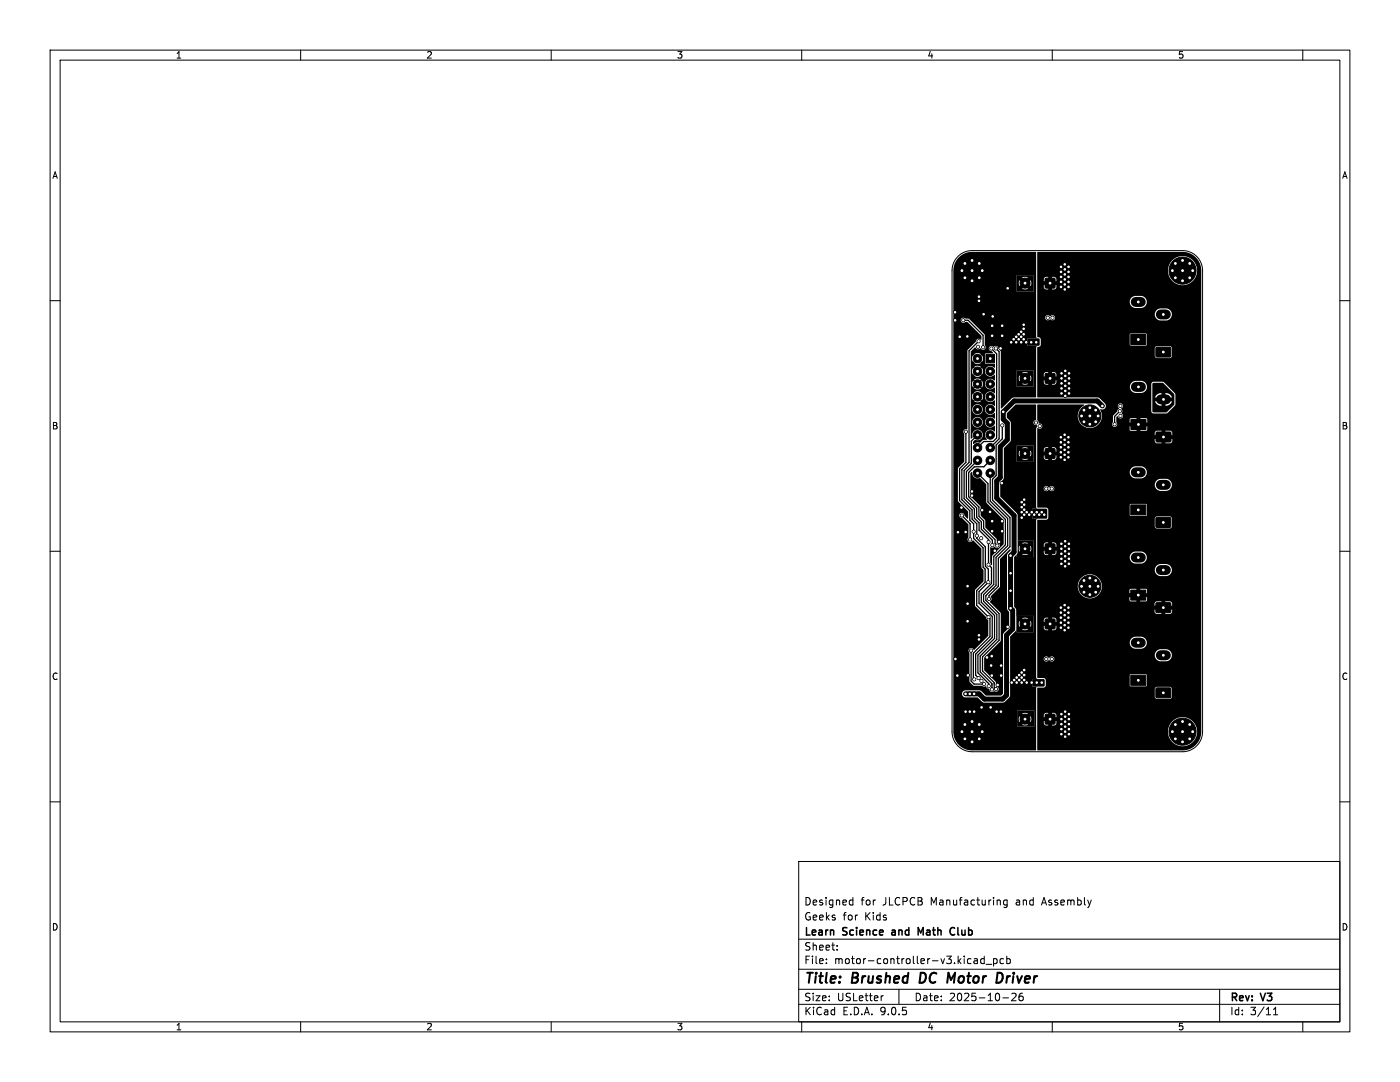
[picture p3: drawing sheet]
<svg xmlns="http://www.w3.org/2000/svg" width="279mm" height="216mm" viewBox="0 0 279 216" stroke-linecap="round" stroke-linejoin="round" font-family="sans-serif">
<defs><g id="words">
<g font-size="2.8">
<text x="160.4" y="196.8">Title:</text>
<text x="170.1" y="196.8">Brushed</text>
<text x="184.4" y="196.8">DC</text>
<text x="190.7" y="196.8">Motor</text>
<text x="201.3" y="196.8">Driver</text>
</g>
<g font-size="2.1">
<text x="160.4" y="183.9">Geeks</text>
<text x="160.4" y="180.9">Designed</text>
<text x="168.2" y="183.9">for</text>
<text x="171.8" y="180.9">for</text>
<text x="172.6" y="183.9">Kids</text>
<text x="176.2" y="180.9">JLCPCB</text>
<text x="185.8" y="180.9">Manufacturing</text>
<text x="203" y="180.9">and</text>
<text x="208.4" y="180.9">Assembly</text>
<text x="160.4" y="189.9">Sheet:</text>
<text x="160.4" y="187.1">Learn</text>
<text x="168.3" y="187.1">Science</text>
<text x="178.7" y="187.1">and</text>
<text x="184.5" y="187.1">Math</text>
<text x="191.5" y="187.1">Club</text>
<text x="160.4" y="192.6">File:</text>
<text x="166.5" y="192.6">motor-controller-v3.kicad_pcb</text>
<text x="160.4" y="202.8">KiCad</text>
<text x="160.4" y="200">Size:</text>
<text x="167" y="200">USLetter</text>
<text x="168.1" y="202.8">E.D.A.</text>
<text x="175.7" y="202.8">9.0.5</text>
<text x="182.4" y="200">Date:</text>
<text x="189.4" y="200">2025-10-26</text>
<text x="245.4" y="200.2">Rev:</text>
<text x="245.4" y="202.8">Id:</text>
<text x="249.5" y="202.8">3/11</text>
<text x="251.8" y="200.2">V3</text>
</g>
<g font-size="1.8">
<text x="35" y="11.9">1</text>
<text x="85" y="11.9">2</text>
<text x="135" y="11.9">3</text>
<text x="185" y="11.9">4</text>
<text x="235" y="11.9">5</text>
<text x="10.3" y="35.9">A</text>
<text x="267.7" y="35.9">A</text>
<text x="10.3" y="85.9">B</text>
<text x="267.7" y="85.9">B</text>
<text x="10.3" y="135.9">C</text>
<text x="267.7" y="135.9">C</text>
<text x="10.3" y="185.9">D</text>
<text x="267.7" y="185.9">D</text>
<text x="35" y="205.8">1</text>
<text x="85" y="205.8">2</text>
<text x="135" y="205.8">3</text>
<text x="185" y="205.8">4</text>
<text x="235" y="205.8">5</text>
</g>
</g></defs>
<g fill="none" stroke="#000" stroke-width=".2">
<path d="M10 10h259.4v195.9h-259.4zM12 12h255.4v191.9h-255.4zM60 10v2M110 10v2M160 10v2M210 10v2M260 10v2M191.2 51.2a4 4 0 0 1 2.8-1.2h42a4 4 0 0 1 4 4v92a4 4 0 0 1-4 4h-42a4 4 0 0 1-4-4v-92a4 4 0 0 1 1.2-2.8zM10 60h2M267.4 60h2M10 110h2M267.4 110h2"/>
<path d="M10 160h2M159.4 171.9h108v32h-108zM169.8 179.6l.4 .1M170.2 179.1v1.5M201 179.7l-.4-.1-.3 .3 .1 .6h.6M201 179.6v1.2l-.3 .3-.3-.1M267.4 160h2M159.4 197.4h108M159.4 193.4h108M159.4 187.4h108M164.9 192.1v.2M164.9 191.4v.1"/>
<path d="M167.1 189.4v.2M167.1 188.7v.1M170.2 180.5l-.4 .1M176.3 198.7l-.3 .1M179.4 197.4v3M194.6 191.3h.3l.2 .2v.8M195.1 192.2l-.5 .1M195.1 191.6l-.5 .1M196.4 191.4l-.4-.1-.3 .3 .2 .6h.5M196.4 190.8v1.5M196.8 192.4h1.1M198.3 191.4l.4-.1 .3 .3-.1 .6h-.6"/>
<path d="M198.3 191.3v1.5M200.1 199.1h1.2M200.3 191.4l-.4-.1-.3 .3 .1 .6h.6M200.9 191.4l.5-.1 .2 .3-.1 .6h-.6M200.9 190.8v1.5M201.9 198.3l.6-.1 .3 .4-.9 1.1h.9M204.1 198.2l-.5 .1a1.01 1.01 0 0 0 0 1.4l.5-.2 .1-.5-.3-.2h-.4l-.1 .2M243.4 197.4v6.5M60 203.9v2M110 203.9v2M159.4 200.4h108M160 203.9v2"/>
<path d="M210 203.9v2M254.1 202.5h.9M254.1 201.4l.5-.4v1.5M260 203.9v2"/>
</g>
<path d="M183.8 194.1l-.3 2h.5M189.3 194.1l.5 1.4 .8-1.4M199.6 194.1a1.11 1.11 0 0 1 0 1.9" fill="none" stroke="#000" stroke-width=".4"/>
<path d="M178 186.1v.4M184.2 185.1l-.5 1-.5-1v1.5M189.9 185.1h.3l.3 .1M190.5 186.4l-.3 .2-.3-.1" fill="none" stroke="#000" stroke-width=".3"/>
<g fill="#000" stroke="#000" stroke-width=".2">
<path d="M208.6 55.6h1.9v1.8h-1.9zM196.8 70.7h1.7v1.7h-1.7zM208.6 74.6h1.9v1.8h-1.9zM225.7 66.8h3v2h-3zM230.7 69.3h2.8l.2 .2-.1 1.6-.2 .1h-2.6l-.1-.2zM208.6 89.6h1.9v1.8h-1.9zM225.7 83.7h3v2h-3zM230.8 86.3l2.7-.1 .2 .3v1.5l-.3 .2h-2.5l-.2-.2zM208.6 108.6h1.9v1.8h-1.9zM225.7 100.8h3v2h-3zM225.7 117.8h3v1.9h-3zM230.7 103.3h2.8l.2 .2-.1 1.6-.2 .2-2.6-.1-.1-.2z"/>
<path d="M208.6 123.6h1.9v1.8h-1.9zM225.7 134.8h3v1.9h-3zM230.7 120.3h2.8l.2 .2-.1 1.6-.2 .2-2.6-.1-.1-.2zM230.7 137.3h2.8l.2 .2-.1 1.6-.2 .1h-2.6l-.1-.2zM208.6 142.6h1.9v1.8h-1.9z"/>
<circle cx="192" cy="54" r=".4"/>
<circle cx="192.6" cy="52.6" r=".4"/>
<circle cx="192.6" cy="55.4" r=".4"/>
<circle cx="194" cy="54" r="2.7"/>
<circle cx="194" cy="56" r=".4"/>
<circle cx="194" cy="52" r=".4"/>
<circle cx="195.4" cy="59.2" r=".3"/>
<circle cx="195.4" cy="52.6" r=".4"/>
<circle cx="195.4" cy="55.4" r=".4"/>
<circle cx="196" cy="54" r=".4"/>
<circle cx="201.1" cy="57.5" r=".3"/>
<circle cx="204.6" cy="56.5" r="1"/>
<circle cx="211.7" cy="55.3" r=".3"/>
<circle cx="211.7" cy="56.3" r=".3"/>
<circle cx="211.7" cy="54.3" r=".3"/>
<circle cx="211.7" cy="57.3" r=".3"/>
<circle cx="211.7" cy="53.3" r=".3"/>
<circle cx="212.5" cy="56.7" r=".3"/>
<circle cx="212.5" cy="55.7" r=".3"/>
<circle cx="212.5" cy="57.7" r=".3"/>
<circle cx="212.5" cy="52.7" r=".3"/>
<circle cx="212.5" cy="54.7" r=".3"/>
<circle cx="212.5" cy="53.7" r=".3"/>
<circle cx="213.3" cy="55.3" r=".3"/>
<circle cx="213.3" cy="54.3" r=".3"/>
<circle cx="213.3" cy="56.3" r=".3"/>
<circle cx="213.3" cy="53.3" r=".3"/>
<circle cx="213.3" cy="57.3" r=".3"/>
<circle cx="234" cy="54" r=".4"/>
<circle cx="234.6" cy="52.6" r=".4"/>
<circle cx="234.6" cy="55.4" r=".4"/>
<circle cx="236" cy="54" r="2.7"/>
<circle cx="236" cy="56" r=".4"/>
<circle cx="236" cy="52" r=".4"/>
<circle cx="237.4" cy="55.4" r=".4"/>
<circle cx="237.4" cy="52.6" r=".4"/>
<circle cx="238" cy="54" r=".4"/>
<circle cx="190.6" cy="62.3" r=".3"/>
<circle cx="190.6" cy="63.9" r=".3"/>
<circle cx="191.5" cy="67.2" r=".3"/>
<circle cx="192.2" cy="63.9" r=".3"/>
<circle cx="193" cy="67.1" r=".3"/>
<circle cx="195.1" cy="74.1" r=".85"/>
<circle cx="195.1" cy="71.5" r=".85"/>
<circle cx="195.1" cy="76.6" r=".85"/>
<circle cx="195.1" cy="79.2" r=".85"/>
<circle cx="195.2" cy="69.2" r=".3"/>
<circle cx="195.3" cy="68.1" r=".3"/>
<circle cx="195.4" cy="60" r=".3"/>
<circle cx="196.2" cy="69.3" r=".3"/>
<circle cx="196.3" cy="62.7" r=".3"/>
<circle cx="197.6" cy="79.2" r=".85"/>
<circle cx="197.6" cy="76.6" r=".85"/>
<circle cx="197.6" cy="74.1" r=".85"/>
<circle cx="197.8" cy="69.5" r=".3"/>
<circle cx="198" cy="65" r=".3"/>
<circle cx="198" cy="67" r=".3"/>
<circle cx="198.1" cy="63.1" r=".3"/>
<circle cx="198.8" cy="69.5" r=".3"/>
<circle cx="199.7" cy="69.5" r=".3"/>
<circle cx="200" cy="65" r=".3"/>
<circle cx="200" cy="67" r=".3"/>
<circle cx="201.8" cy="68.3" r=".3"/>
<circle cx="202.3" cy="67.7" r=".3"/>
<circle cx="202.8" cy="67.2" r=".3"/>
<circle cx="202.8" cy="68.3" r=".3"/>
<circle cx="203.3" cy="66.7" r=".3"/>
<circle cx="203.3" cy="67.7" r=".3"/>
<circle cx="203.8" cy="66.2" r=".3"/>
<circle cx="203.8" cy="67.2" r=".3"/>
<circle cx="203.8" cy="68.3" r=".3"/>
<circle cx="204.3" cy="64.8" r=".3"/>
<circle cx="204.3" cy="65.6" r=".3"/>
<circle cx="204.3" cy="66.7" r=".3"/>
<circle cx="204.3" cy="67.7" r=".3"/>
<circle cx="204.6" cy="75.5" r="1"/>
<circle cx="204.8" cy="68.3" r=".3"/>
<circle cx="205.8" cy="68.3" r=".3"/>
<circle cx="206.8" cy="68.3" r=".3"/>
<circle cx="209.1" cy="63.4" r=".3"/>
<circle cx="210.1" cy="63.4" r=".3"/>
<circle cx="211.8" cy="78.5" r=".3"/>
<circle cx="211.8" cy="74.5" r=".3"/>
<circle cx="211.8" cy="77.5" r=".3"/>
<circle cx="211.8" cy="76.5" r=".3"/>
<circle cx="211.8" cy="75.5" r=".3"/>
<circle cx="212.6" cy="76" r=".3"/>
<circle cx="212.6" cy="75" r=".3"/>
<circle cx="212.6" cy="78" r=".3"/>
<circle cx="212.6" cy="77" r=".3"/>
<circle cx="212.6" cy="74" r=".3"/>
<circle cx="212.6" cy="79" r=".3"/>
<circle cx="213.4" cy="78.5" r=".3"/>
<circle cx="213.4" cy="77.5" r=".3"/>
<circle cx="213.4" cy="74.5" r=".3"/>
<circle cx="213.4" cy="76.5" r=".3"/>
<circle cx="213.4" cy="75.5" r=".3"/>
<circle cx="192.8" cy="86.1" r=".3"/>
<circle cx="194" cy="98.1" r=".3"/>
<circle cx="194" cy="98.9" r=".3"/>
<circle cx="195.1" cy="86.8" r=".85"/>
<circle cx="195.1" cy="81.7" r=".85"/>
<circle cx="195.1" cy="84.2" r=".85"/>
<circle cx="195.1" cy="89.3" r=".85"/>
<circle cx="195.1" cy="91.9" r=".85"/>
<circle cx="195.1" cy="94.4" r=".85"/>
<circle cx="197.6" cy="94.4" r=".85"/>
<circle cx="197.6" cy="84.2" r=".85"/>
<circle cx="197.6" cy="89.3" r=".85"/>
<circle cx="197.6" cy="91.9" r=".85"/>
<circle cx="197.6" cy="86.8" r=".85"/>
<circle cx="197.6" cy="81.7" r=".85"/>
<circle cx="199.9" cy="96.4" r=".3"/>
<circle cx="200" cy="84.9" r=".3"/>
<circle cx="200.2" cy="82.2" r=".3"/>
<circle cx="204.4" cy="99.7" r=".3"/>
<circle cx="204.6" cy="90.5" r="1"/>
<circle cx="206.8" cy="84.3" r=".3"/>
<circle cx="207.5" cy="85" r=".3"/>
<circle cx="208.8" cy="97.5" r=".3"/>
<circle cx="209.9" cy="97.5" r=".3"/>
<circle cx="211.7" cy="89.3" r=".3"/>
<circle cx="211.7" cy="87.3" r=".3"/>
<circle cx="211.7" cy="88.3" r=".3"/>
<circle cx="211.7" cy="91.3" r=".3"/>
<circle cx="211.7" cy="90.3" r=".3"/>
<circle cx="212.5" cy="90.8" r=".3"/>
<circle cx="212.5" cy="88.8" r=".3"/>
<circle cx="212.5" cy="89.8" r=".3"/>
<circle cx="212.5" cy="86.8" r=".3"/>
<circle cx="212.5" cy="91.8" r=".3"/>
<circle cx="212.5" cy="87.8" r=".3"/>
<circle cx="213.2" cy="89.3" r=".3"/>
<circle cx="213.2" cy="87.3" r=".3"/>
<circle cx="213.2" cy="88.3" r=".3"/>
<circle cx="213.2" cy="91.3" r=".3"/>
<circle cx="213.2" cy="90.3" r=".3"/>
<circle cx="215.8" cy="83" r=".35"/>
<circle cx="216.3" cy="84.2" r=".35"/>
<circle cx="216.3" cy="81.8" r=".35"/>
<circle cx="217.5" cy="83" r="2.2"/>
<circle cx="217.5" cy="81.4" r=".35"/>
<circle cx="217.5" cy="84.7" r=".35"/>
<circle cx="218.7" cy="84.2" r=".35"/>
<circle cx="218.7" cy="81.8" r=".35"/>
<circle cx="219.1" cy="83" r=".35"/>
<circle cx="220" cy="81" r=".3"/>
<circle cx="222.4" cy="84.7" r=".3"/>
<circle cx="223.5" cy="82.1" r=".3"/>
<circle cx="223.6" cy="81" r=".3"/>
<circle cx="223.6" cy="83" r=".3"/>
<circle cx="191.2" cy="106.2" r=".3"/>
<circle cx="191.9" cy="101.3" r=".3"/>
<circle cx="191.9" cy="102.9" r=".3"/>
<circle cx="192.7" cy="106.2" r=".3"/>
<circle cx="193.1" cy="117" r=".3"/>
<circle cx="193.6" cy="107.7" r=".3"/>
<circle cx="194.3" cy="106.1" r=".3"/>
<circle cx="195" cy="106.9" r=".3"/>
<circle cx="195.8" cy="107.4" r=".3"/>
<circle cx="196" cy="101.8" r=".3"/>
<circle cx="197.2" cy="116.2" r=".3"/>
<circle cx="197.3" cy="112.7" r=".3"/>
<circle cx="197.3" cy="108.1" r=".3"/>
<circle cx="197.4" cy="119.5" r=".3"/>
<circle cx="197.6" cy="102.1" r=".3"/>
<circle cx="198" cy="106" r=".3"/>
<circle cx="198" cy="104" r=".3"/>
<circle cx="198" cy="108.8" r=".3"/>
<circle cx="198.5" cy="109.9" r=".3"/>
<circle cx="199" cy="108.9" r=".3"/>
<circle cx="199.4" cy="108.1" r=".3"/>
<circle cx="200" cy="106" r=".3"/>
<circle cx="200" cy="104" r=".3"/>
<circle cx="201.7" cy="114.4" r=".3"/>
<circle cx="201.7" cy="117.9" r=".3"/>
<circle cx="201.7" cy="110.9" r=".3"/>
<circle cx="203.9" cy="102.2" r=".3"/>
<circle cx="203.9" cy="100.2" r=".3"/>
<circle cx="203.9" cy="103.3" r=".3"/>
<circle cx="203.9" cy="101.2" r=".3"/>
<circle cx="204.4" cy="100.7" r=".3"/>
<circle cx="204.4" cy="102.7" r=".3"/>
<circle cx="204.4" cy="101.7" r=".3"/>
<circle cx="204.6" cy="109.5" r="1"/>
<circle cx="204.9" cy="102.2" r=".3"/>
<circle cx="205.4" cy="102.7" r=".3"/>
<circle cx="205.9" cy="102.2" r=".3"/>
<circle cx="206.4" cy="102.7" r=".3"/>
<circle cx="206.9" cy="102.2" r=".3"/>
<circle cx="207.4" cy="102.7" r=".3"/>
<circle cx="207.9" cy="102.2" r=".3"/>
<circle cx="208.4" cy="102.7" r=".3"/>
<circle cx="211.8" cy="110.5" r=".3"/>
<circle cx="211.8" cy="112.5" r=".3"/>
<circle cx="211.8" cy="111.5" r=".3"/>
<circle cx="211.8" cy="108.5" r=".3"/>
<circle cx="211.8" cy="109.5" r=".3"/>
<circle cx="212.6" cy="111" r=".3"/>
<circle cx="212.6" cy="110" r=".3"/>
<circle cx="212.6" cy="109" r=".3"/>
<circle cx="212.6" cy="108" r=".3"/>
<circle cx="212.6" cy="112" r=".3"/>
<circle cx="212.6" cy="113" r=".3"/>
<circle cx="213.3" cy="112.5" r=".3"/>
<circle cx="213.3" cy="110.5" r=".3"/>
<circle cx="213.3" cy="111.5" r=".3"/>
<circle cx="213.3" cy="109.5" r=".3"/>
<circle cx="213.3" cy="108.5" r=".3"/>
<circle cx="215.8" cy="117" r=".35"/>
<circle cx="216.3" cy="115.8" r=".35"/>
<circle cx="216.3" cy="118.2" r=".35"/>
<circle cx="217.5" cy="117" r="2.2"/>
<circle cx="217.5" cy="115.4" r=".35"/>
<circle cx="217.5" cy="118.7" r=".35"/>
<circle cx="218.7" cy="115.8" r=".35"/>
<circle cx="218.7" cy="118.2" r=".35"/>
<circle cx="219.1" cy="117" r=".35"/>
<circle cx="190.7" cy="131.5" r=".3"/>
<circle cx="191" cy="134.8" r=".3"/>
<circle cx="192.7" cy="138.5" r=".3"/>
<circle cx="193.1" cy="120.5" r=".3"/>
<circle cx="193.1" cy="124" r=".3"/>
<circle cx="193.2" cy="134.8" r=".3"/>
<circle cx="193.5" cy="138.5" r=".3"/>
<circle cx="193.8" cy="129.8" r=".3"/>
<circle cx="194.4" cy="138.5" r=".3"/>
<circle cx="194.4" cy="135.6" r=".3"/>
<circle cx="195.3" cy="135.3" r=".3"/>
<circle cx="195.4" cy="126.8" r=".3"/>
<circle cx="195.4" cy="127.6" r=".3"/>
<circle cx="195.9" cy="135.9" r=".3"/>
<circle cx="196.4" cy="136.5" r=".3"/>
<circle cx="197" cy="131.2" r=".3"/>
<circle cx="197.3" cy="123.2" r=".3"/>
<circle cx="197.3" cy="136.9" r=".3"/>
<circle cx="197.8" cy="132.8" r=".3"/>
<circle cx="197.9" cy="130.9" r=".3"/>
<circle cx="197.9" cy="134.8" r=".3"/>
<circle cx="198" cy="137.6" r=".3"/>
<circle cx="198.8" cy="137.5" r=".3"/>
<circle cx="199.1" cy="136.7" r=".3"/>
<circle cx="199.8" cy="132.8" r=".3"/>
<circle cx="199.8" cy="134.8" r=".3"/>
<circle cx="201.1" cy="125.1" r=".3"/>
<circle cx="201.7" cy="121.4" r=".3"/>
<circle cx="201.9" cy="136.2" r=".3"/>
<circle cx="202.4" cy="135.7" r=".3"/>
<circle cx="202.9" cy="136.2" r=".3"/>
<circle cx="202.9" cy="135.2" r=".3"/>
<circle cx="203.4" cy="134.7" r=".3"/>
<circle cx="203.4" cy="135.7" r=".3"/>
<circle cx="203.9" cy="134.2" r=".3"/>
<circle cx="203.9" cy="136.2" r=".3"/>
<circle cx="203.9" cy="135.2" r=".3"/>
<circle cx="204.4" cy="134.7" r=".3"/>
<circle cx="204.4" cy="133.7" r=".3"/>
<circle cx="204.4" cy="135.7" r=".3"/>
<circle cx="204.6" cy="124.5" r="1"/>
<circle cx="204.9" cy="136.2" r=".3"/>
<circle cx="205.9" cy="136.2" r=".3"/>
<circle cx="206.9" cy="136.2" r=".3"/>
<circle cx="207.9" cy="136.2" r=".3"/>
<circle cx="208.8" cy="131.5" r=".3"/>
<circle cx="209.9" cy="131.5" r=".3"/>
<circle cx="211.7" cy="125.2" r=".3"/>
<circle cx="211.7" cy="122.2" r=".3"/>
<circle cx="211.7" cy="124.2" r=".3"/>
<circle cx="211.7" cy="123.2" r=".3"/>
<circle cx="211.7" cy="121.2" r=".3"/>
<circle cx="212.5" cy="120.7" r=".3"/>
<circle cx="212.5" cy="124.7" r=".3"/>
<circle cx="212.5" cy="125.7" r=".3"/>
<circle cx="212.5" cy="121.7" r=".3"/>
<circle cx="212.5" cy="123.7" r=".3"/>
<circle cx="212.5" cy="122.7" r=".3"/>
<circle cx="213.2" cy="124.2" r=".3"/>
<circle cx="213.2" cy="125.2" r=".3"/>
<circle cx="213.2" cy="122.2" r=".3"/>
<circle cx="213.2" cy="123.2" r=".3"/>
<circle cx="213.2" cy="121.2" r=".3"/>
<circle cx="192" cy="146" r=".4"/>
<circle cx="192.6" cy="147.4" r=".4"/>
<circle cx="192.6" cy="144.6" r=".4"/>
<circle cx="192.7" cy="142" r=".3"/>
<circle cx="193.6" cy="142" r=".3"/>
<circle cx="194" cy="146" r="2.7"/>
<circle cx="194" cy="148" r=".4"/>
<circle cx="194" cy="144" r=".4"/>
<circle cx="194.4" cy="142" r=".3"/>
<circle cx="195.4" cy="147.4" r=".4"/>
<circle cx="195.4" cy="144.6" r=".4"/>
<circle cx="195.9" cy="141.2" r=".3"/>
<circle cx="196" cy="146" r=".4"/>
<circle cx="197.7" cy="141.2" r=".3"/>
<circle cx="198.9" cy="142" r=".3"/>
<circle cx="199.7" cy="142" r=".3"/>
<circle cx="204.6" cy="143.5" r="1"/>
<circle cx="211.8" cy="142.5" r=".3"/>
<circle cx="211.8" cy="146.5" r=".3"/>
<circle cx="211.8" cy="143.5" r=".3"/>
<circle cx="211.8" cy="145.5" r=".3"/>
<circle cx="211.8" cy="144.5" r=".3"/>
<circle cx="212.6" cy="143" r=".3"/>
<circle cx="212.6" cy="145" r=".3"/>
<circle cx="212.6" cy="146" r=".3"/>
<circle cx="212.6" cy="144" r=".3"/>
<circle cx="212.6" cy="142" r=".3"/>
<circle cx="212.6" cy="147" r=".3"/>
<circle cx="213.3" cy="142.5" r=".3"/>
<circle cx="213.3" cy="145.5" r=".3"/>
<circle cx="213.3" cy="146.5" r=".3"/>
<circle cx="213.3" cy="143.5" r=".3"/>
<circle cx="213.3" cy="144.5" r=".3"/>
<circle cx="234" cy="146" r=".4"/>
<circle cx="234.6" cy="147.4" r=".4"/>
<circle cx="234.6" cy="144.6" r=".4"/>
<circle cx="236" cy="146" r="2.7"/>
<circle cx="236" cy="148" r=".4"/>
<circle cx="236" cy="144" r=".4"/>
<circle cx="237.4" cy="147.4" r=".4"/>
<circle cx="237.4" cy="144.6" r=".4"/>
<circle cx="238" cy="146" r=".4"/>
</g>
<path d="M226.7 60.3h1M226.7 77.2h1M231.7 62.7h1M231.7 79.7h1M226.7 94.3h1M231.7 96.8h1M226.7 111.2h1M231.7 113.8h1M226.7 128.2h1M231.7 130.8h1" fill="none" stroke="#000" stroke-width="2"/>
<path d="M220 81l-1-1h-16.6l-2.2 2.2v1.5l.8 .8v3.2l-1.4 1.4v6.2l-.7 .7v3.4l3.5 3.5v7.3l-.7 .7v10.5l.4 .4v3.7l-1.2 1.2v12l-.8 .8h-3.6l-1.1-1.1h-2.7" fill="none" stroke="#000" stroke-width="1"/>
<g fill="none" stroke="#000" stroke-width=".25">
<path d="M192.2 63.9h1l3 3v2.4M192.2 63.9h.1M195.3 68.1l-1.9 1.9v22.3l-1.4 1.4v6l2 2v1.9l.9 .9 .1 2.9 1.6 1.7v3.9l.6 .6v2.6l-1.8 1.8v2.4l2.6 2.6v4.2l-3.3 3.3v4.2l.6 .6M197.8 69.5l1.1 1.1v16.8l-.7 .7h-1.9l-1.2 1.2M198.8 69.5l.6 .7v17.4l-1.8 1.7M192.8 86.1v6.2l-1.3 1.2v6.4l2 2v1.9l.8 .7v2.9l1.9 1.9v3.9l.4 .4v2.6l-1.7 1.6v3l2.7 2.6v3.6l-3.3 3.3v5.1l.1 .2M195.1 86.8l-1.2 1.2v4.5l-1.5 1.4v5.6l2.1 2.1v1.8l.9 .9v1.5l1.9 1.9v5l.6 .6v3.1l-2.1 2.1v1.7l2.7 2.6v4.6l-3.3 3.3v3.6l2.1 2.1v.5M195.1 94.4l2.1 2.1v3.7l3.4 3.5v5l-2.3 2.3v5.6l-2 2.1v1.3l2.6 2.6v5l-3.3 3.3v3.2l2.4 2.3v1.2M195.1 91.9l-2.2 2.2v5.2l2 2.1v1.8l1 .9v1.5l2.1 2.2v1M197.6 91.9l-1.2 1.2h-1.9l-1.2 1.2v4.8l2.1 2.1v1.8l.9 1v1.4l2.3 2.3v.7l.4 .5M197.6 94.4v5.6l3.5 3.5v5.4l-2.3 2.3v5.6l-2.1 2v1l2.7 2.6v5.4l-3.3 3.3v2.8l2.3 2.3v.9l.4 .4M200 84.9v2.7l-1.2 1.2v6.1l-.7 .7v4.2l3.5 3.5v5.8l-2.4 2.3v5.6l-1.8 1.9v.6"/>
<path d="M223.5 82.1l-1.1 1v1.6M191.9 102.9l1.7 1.6v3.2M194.9 106.9h.1M197.3 108.4h.1M198.1 117.4h.1M199 108.9h.1M193.8 129.8h.1M193.8 129.8v6.1l.6 .6h2M198 136.7h.1M198 137.2h.1M198.4 136.5h.1M198.6 137.3h.1"/>
</g>
<g fill="#000">
<path d="M202.9 54.9h3.4v3.2h-3.4v-.5l1.8 .2 .4-.2-.5-.6-.6 .6h-1.1v-1.2h.4l.2 .7 .6-.7a.52 .52 0 0 0 .5 .6 .52 .52 0 0 0 .5-.5l.6 .6 .1-.5-.1-.7-.6 .6a.52 .52 0 0 0-.5-.5 .52 .52 0 0 0-.5 .4l-.6-.5-.2 .5h-.4v-1h1.1l.6 .6 .5-.6-.4-.2-1.8 .2zM191.3 51.4a3.7 3.7 0 0 1 2.7-1.1h12.8v16.9l.2 .3h-2v1.5h2l-.2 .3v10h-4.6l-2.3 2.2h-.2v-4.3h6.6v-3.3h-3.4v3.3h-3.2v-7.1l-.4-.6a.61 .61 0 0 0-1.1-.3 .52 .52 0 0 0-.8 .2 .52 .52 0 0 0 .5 .7l.2 .4h-1.3l-.2 .1v1.8l.2 .2h1.7l.1 .7-.2 .1a1.09 1.09 0 0 0-1.5 0 1.09 1.09 0 0 0 0 1.6 1.09 1.09 0 0 0 1.6-.2l.1 1-.2 .1a1.08 1.08 0 0 0-1.5 0 1.08 1.08 0 0 0 0 1.6 1.08 1.08 0 0 0 1.6-.2l.1 1.1-.2 .1a1.09 1.09 0 0 0-1.5 0 1.09 1.09 0 0 0 0 1.6 1.09 1.09 0 0 0 1.6-.2l.1 1-.2 .1a1.08 1.08 0 0 0-1.5 0 1.08 1.08 0 0 0 0 1.6 1.08 1.08 0 0 0 1.6-.2l.1 1.1-.2 .1a1.08 1.08 0 0 0-1.5 0 1.08 1.08 0 0 0 0 1.5 1.08 1.08 0 0 0 1.6-.2l.1 1.1-.2 .1a1.1 1.1 0 0 0-1.6 0 1.1 1.1 0 0 0 .2 1.6l-.8 .1-.6 .6-.6-.1-.8 .3v-.5l.4-.3a1.08 1.08 0 0 0 1.5-.6 1.08 1.08 0 0 0-.8-1.4 1.08 1.08 0 0 0-1.3 1.1l.1 .4-.3 .2-.1-3.4h.3v.3a1.06 1.06 0 0 0 1.6 .7 1.06 1.06 0 0 0 0-1.7 1.06 1.06 0 0 0-1.6 .7h-.3v-2.5h.3v.2a1.06 1.06 0 0 0 1.6 .8 1.06 1.06 0 0 0 0-1.8 1.06 1.06 0 0 0-1.6 .8h-.3v-2.5h.3l.2 .8 .5-.5 .1 .2-.4 .4 .1 .1a1.1 1.1 0 0 0 1.3-.1l-.5-.4 .2-.2 .5 .5v-.2a1.1 1.1 0 0 0 0-1.2l-.5 .4-.2-.2 .5-.4-.1-.1a1.1 1.1 0 0 0-1.3 .1l.4 .4-.1 .2-.5-.4-.2 .6h-.3v-2.6h.3l.2 .8 .5-.4 .1 .2-.4 .4a1.1 1.1 0 0 0 1.4 0l-.5-.4 .2-.2 .5 .4v-.1a1.1 1.1 0 0 0 0-1.3l-.5 .5-.2-.2 .5-.4-.1-.1a1.1 1.1 0 0 0-1.3 .1l.4 .4-.1 .2-.5-.5-.2 .6h-.3v-2.5h.3l.2 .8 .5-.5 .1 .2-.4 .5a1.1 1.1 0 0 0 1.4 0l-.5-.5 .2-.2 .5 .5v-.1a1.1 1.1 0 0 0 0-1.3l-.5 .4-.2-.1 .5-.5-.1-.1a1.1 1.1 0 0 0-1.3 .1l.4 .5-.1 .1-.5-.4-.2 .6h-.3v-2.5h.3l.2 .7 .5-.4 .1 .2-.4 .4a1.1 1.1 0 0 0 1.4 0l-.5-.4 .2-.2 .5 .4v-.1a1.1 1.1 0 0 0 0-1.2l-.5 .4-.2-.2 .5-.4-.1-.1a1.1 1.1 0 0 0-1.3 .1l.4 .4-.1 .2-.5-.4-.2 .6h-.3v-1.4l.8-.8 .2 .1a.59 .59 0 0 0 1 .1 .53 .53 0 0 0 .8 .2 .53 .53 0 0 0 0-.8v-2.2l-3.1-3.1h-.7a.53 .53 0 0 0-.8-.1 .53 .53 0 0 0 0 .8 .53 .53 0 0 0 .8-.1l.4 .1 2.7 2.7 .1 .7-.2 .1a.54 .54 0 0 0-.6-.2 .54 .54 0 0 0-.3 .6l-1.7 1.8-.1 15.7a.54 .54 0 0 0-.7 .2 .54 .54 0 0 0 .1 .7v5.5l-1.2 1.4v6.4l2 2.2v1.4h-.2l-.5-.6a.52 .52 0 0 0-.6-.5 .52 .52 0 0 0-.5 .5 .52 .52 0 0 0 .6 .5l1.3 1.3v2.5a.56 .56 0 0 0 .1 .9 .56 .56 0 0 0 .8-.3l1.7 1.7v3.7l.4 .5v2.3l-1.7 1.8v3l2.6 2.9v3.2l-2.9 2.8a.54 .54 0 0 0-.8-.3 .54 .54 0 0 0 0 .8v5.8l.8 .8h1.7l.3 .2 .4-.1 .3 .4a.47 .47 0 0 1 .6 .6 .73 .73 0 0 0 .9 0 .55 .55 0 0 0 .8-.3 .55 .55 0 0 0-.6-.7v-.9l-2.3-2.3v-2.5l3.3-3.4v-5.5l-2.2-2.3a.65 .65 0 0 0 .2-1l1.9-2v-5.5l2-1.9 .1 .3-.6 .5-.1 .4v10.6l.4 .7v3.1l-1.1 1.1-.1 .4v11.7l-.4 .4h-3l-1.2-1h-3a.71 .71 0 0 0-.6 .7 .71 .71 0 0 0 .6 .7h2.5l.9 .8 .4 .2h3.8l.3-.2 .9-.8 .2-.4v-11.8l.9-.8h3.8v-3.3h-3.4v3.3h-.4l.3-.6v-3.9l-.4-.7v-9.8l.5-.6v.6h3.4v-3.3h-3.2v-5.2l-3.5-3.6v-2.8l.7-1v-3.1h6v-3.3h-3.4v3.3h-2.6v-2.7l1.3-1.3 .1-.4v-3.4l-.1-.4-.7-.7 .1-.9 1.7-1.7h4l.1 3.1a.56 .56 0 0 0-.5 .6 .56 .56 0 0 0 .7 .5v.3l-.2 .3v15.7l.2 .3h-1v2h1l-.2 .3v31.4l.2 .3h-1v1.5h1l-.2 .3v12.3l-.1 .1h-12.7a3.7 3.7 0 0 1-3.7-3.7v-1h16.1v-3.3h-3.4v3.3h-12.7v-86.9h16v-3.2h-3.4v3.2h-12.6v-4.1a3.7 3.7 0 0 1 1-2.6zM207 50.3h29a3.7 3.7 0 0 1 3.7 3.7v92a3.7 3.7 0 0 1-3.7 3.7h-28.9l-.1-.1v-3.8h26.1a2.91 2.91 0 0 0 4.1 2.8 2.91 2.91 0 0 0 .6-4.9 2.91 2.91 0 0 0-4.7 1.8v.3h-26.1v-1.5h1.3l.2 .3 .3 .2 1.6-.1 .4-.2v-.6h-.9v.9h-.7v-.9h-.9v.4h-1.3v-.9h2.1v.2a.5 .5 0 0 0 .7 .3 .5 .5 0 0 0 .1-.8h.9l-.1-.7-.8-.2v.9a.5 .5 0 0 0-.8 .3h-2.1v-.7h1.3v.4h.9v-.9l-.6 .1-.3 .4h-1.3v-5.3h23.5v1.7l.2 .3 2.8 .1 .4-.4v-1.7l-.4-.4h-2.6l-.4 .4h-23.5l.1-.2h1.3l.3-.5-.1-1.3-.3-.1h-1.3v-.6h18.5v2.1l.1 .1 3.1 .1 .2-.2v-2.1l-.2-.2h-3.1l-.1 .2h-18.5v-3.3h1.3v.2a.57 .57 0 0 0 .5 .4 .57 .57 0 0 0 .6-.3 .53 .53 0 0 0 .8 .3 .53 .53 0 0 0 0-.9 .53 .53 0 0 0-.8 .2h-.1a.51 .51 0 0 0-.6-.3 .51 .51 0 0 0-.4 .4h-1.3v-.7h23.5v.1a1.21 1.21 0 0 0 1.1 1.2l1.3-.1a1.21 1.21 0 0 0 1-1.2 1.21 1.21 0 0 0-1.1-1.2l-1.4 .1a1.21 1.21 0 0 0-.9 1.1h-23.5v-2.5h18.5v.1a1.21 1.21 0 0 0 1.1 1.2l1.3-.1a1.21 1.21 0 0 0 1-1.2 1.21 1.21 0 0 0-1.1-1.2l-1.4 .1a1.21 1.21 0 0 0-.9 1.1h-18.5v-2.9h1.3l.2 .3 .3 .2 1.6-.1 .4-.2v-.6h-.9v.9h-.7v-.9h-.9v.4h-1.3v-.9h2.1a.5 .5 0 0 0 .6 .6 .5 .5 0 0 0 .2-.9h.9l-.1-.7-.8-.2v.9a.5 .5 0 0 0-.8 .3h-2.1v-.7h1.3v.4h.9v-.9l-.6 .1-.3 .4h-1.3v-3.2h23.4v.4h1.3l-.1 .3 .1 .4h-1.3v.5l.3 .3 1.1 .1v-.8l.3 .2 .4-.2v.8h1l.4-.4v-.5h-1.3l.2-.3-.2-.4h1.3v-.6l-.4-.3h-1v.8l-.3-.1-.4 .1v-.8h-1l-.4 .5h-23.4v-3.7h8.1v.4a2.41 2.41 0 0 0 2.1 2.2 2.41 2.41 0 0 0 2.6-1.7h5.6v.7h1.3l-.1 .3 .1 .4h-1.3v.7l.2 .2h1.2v-.8l.3 .1 .4-.1v.8h1.2l.2-.2v-.7h-1.3l.2-.3-.2-.4h1.3v-.7l-.1-.2h-1.3v.8l-.3-.2-.4 .2v-.8h-1.2l-.2 .2h-5.6a2.41 2.41 0 0 0-1.9-3.1 2.41 2.41 0 0 0-2.8 2.2h-8.1v-3.1h23.5v.1a1.21 1.21 0 0 0 1.1 1.2l1.3-.1a1.21 1.21 0 0 0 1-1.2 1.21 1.21 0 0 0-1.1-1.2l-1.4 .1a1.21 1.21 0 0 0-.9 1.1h-23.5v-2.5h18.5v.1a1.21 1.21 0 0 0 1.1 1.2l1.3-.1a1.21 1.21 0 0 0 1-1.2 1.21 1.21 0 0 0-1.1-1.2l-1.4 .1a1.21 1.21 0 0 0-.9 1.1h-18.5v-.9h1.3l.2 .3 .3 .2 1.6-.1 .4-.2v-.6h-.9v.9h-.7v-.9h-.9v.4h-1.3v-.9h2.1a.5 .5 0 0 0 .6 .6 .5 .5 0 0 0 .2-.9h.9l-.1-.7-.8-.2v.9a.5 .5 0 0 0-.8 .3h-2.1v-.7h1.3v.4h.9v-.9l-.6 .1-.3 .4h-1.3l.1-5h1.7l.4-.3h21.3v1.7l.2 .3 2.8 .1 .4-.4v-1.7l-.4-.4h-2.7l-.3 .4h-21.3l-.1-1.9-.3-.2h-1.8v-.6h18.5v2.1l.1 .2 3.2-.1 .1-2.2-.2-.2h-3.1l-.1 .2h-18.5v-3.3h1.3a.56 .56 0 0 0 .4 .6 .56 .56 0 0 0 .7-.3 .52 .52 0 0 0 .8 .3 .52 .52 0 0 0 0-.9 .52 .52 0 0 0-.8 .2h-.1a.51 .51 0 0 0-.6-.3 .51 .51 0 0 0-.4 .4h-1.3v-.7h23.5v.1a1.21 1.21 0 0 0 1.1 1.2l1.3-.1a1.21 1.21 0 0 0 1-1.2 1.21 1.21 0 0 0-1.1-1.2l-1.4 .1a1.21 1.21 0 0 0-.9 1.1h-23.5v-2.5h18.5v.1a1.21 1.21 0 0 0 1.1 1.2l1.3-.1a1.21 1.21 0 0 0 1-1.2 1.21 1.21 0 0 0-1.1-1.2l-1.4 .1a1.21 1.21 0 0 0-.9 1.1h-18.5v-2.9h1.3l.2 .3 .3 .2 1.6-.1 .4-.2v-.6h-.9v.9h-.7v-.9h-.9v.4h-1.3v-.9h2.1a.5 .5 0 0 0 .6 .6 .5 .5 0 0 0 .2-.9h.9l-.1-.7-.8-.2v.9a.5 .5 0 0 0-.8 .3h-2.1v-.7h1.3v.4h.9v-.9l-.6 .1-.3 .4h-1.3v-3.3h23.4v.4h1.3l-.1 .3 .1 .5h-1.3l.1 .5 .2 .3 1.1 .1v-.8l.3 .1 .5-.1v.8h.9l.4-.3 .1-.6h-1.3l.1-.3-.1-.5h1.3l-.1-.5-.3-.3-1-.1v.8l-.3-.1-.5 .1v-.8h-.9l-.3 .2-.2 .3h-23.4l.1-1a.55 .55 0 0 0 .9-.3 .55 .55 0 0 0-.7-.6l-.3-.7 .1-3.1 9.3 .1a2.44 2.44 0 0 0-.8 3.6 2.44 2.44 0 0 0 3.7 .2h2.6v.1a.52 .52 0 0 0 .8 .4 .52 .52 0 0 0 .1-.9v-.5h2.6v.6h1.3l-.1 .3 .1 .5h-1.3v.6l.2 .2 1.2 .1v-.8l.3 .1 .5-.1v.8h1.1l.2-.2 .1-.7h-1.3l.1-.3-.1-.5h1.3v-.6l-.2-.2-1.2-.1v.8l-.3-.1-.5 .1v-.8h-1.1l-.3 .3h-2.6v-.5l.3-.2a.55 .55 0 0 0 .8 .4 .55 .55 0 0 0-.1-.9l.1-.1a.56 .56 0 0 0-.2-.8 .56 .56 0 0 0 .4-.7 .56 .56 0 0 0-.8-.3 .68 .68 0 0 0 0 .9l-1.2 1.5v1.2l-.2 .4h-2.6a2.63 2.63 0 0 0 .3-2.9 .76 .76 0 0 0 .9-.2 .76 .76 0 0 0 0-.9l-1-1.1-.4-.2h-12l-.1-2.2h18.5a1.21 1.21 0 0 0 1.1 1.3h1.4a1.2 1.2 0 0 0 .8-1.8h1l.1 5.7 .3 .2 2.8-.1 1.5-1.6 .1-2.1-.2-.3-2.1-2.1-.3-.1h-1.8l-.3 .1-.1 .3h-1l-.3-.3-.5-.3h-1.6a1.21 1.21 0 0 0-.9 1.1h-18.5v-.8h1.3l.2 .3 .3 .2 1.6-.1 .4-.2v-.6h-.9v.9h-.7v-.9h-.9v.4h-1.3v-.9h2.1a.5 .5 0 0 0 .6 .6 .5 .5 0 0 0 .2-.9h.9l-.1-.7-.8-.2v.9a.5 .5 0 0 0-.8 .3h-2.1v-.7h1.3v.4h.9v-.9l-.6 .1-.3 .4h-1.3v-5.3h23.5v1.7l.2 .3 2.8 .1 .4-.4v-1.7l-.4-.4h-2.6l-.4 .4h-23.5l.1-.2 .5-.1 .1-.4v-1.1l-.3-.3h-.4v-.6h18.5v2.1l.1 .1 3.1 .1 .2-.2v-2.1l-.2-.2h-3.1l-.1 .2h-18.5v-3.4h1.6v.2a.61 .61 0 0 0 1 .2 .52 .52 0 0 0 .8 0 .52 .52 0 0 0 0-.7 .52 .52 0 0 0-.8 .1h-.1a.51 .51 0 0 0-.5-.2 .51 .51 0 0 0-.4 .4h-1.6v-.6h23.5v.1a1.21 1.21 0 0 0 1.1 1.2l1.3-.1a1.21 1.21 0 0 0 1-1.2 1.21 1.21 0 0 0-1.1-1.2l-1.4 .1a1.21 1.21 0 0 0-.9 1.1h-23.5v-2.5h18.5v.1a1.21 1.21 0 0 0 1.1 1.2l1.3-.1a1.21 1.21 0 0 0 1-1.2 1.21 1.21 0 0 0-1.1-1.2l-1.4 .1a1.21 1.21 0 0 0-.9 1.1h-18.5v-2.9h1.3l.2 .3 .3 .2 1.6-.1 .4-.2v-.6h-.9v.9h-.7v-.9h-.9v.4h-1.3v-.9h2.1a.5 .5 0 0 0 .6 .6 .5 .5 0 0 0 .2-.9h.9l-.1-.7-.8-.2v.9a.5 .5 0 0 0-.8 .3h-2.1v-.7h1.3v.4h.9v-.9l-.6 .1-.3 .4h-1.3v-1.9h26.1a2.91 2.91 0 0 0 4.1 2.8 2.91 2.91 0 0 0 .6-4.9 2.91 2.91 0 0 0-4.7 1.8v.3h-26.1zM202.9 73.9h3.4v3.3h-3.4v-.6l1.6 .2 .6-.2-.5-.6-.6 .6h-1.1v-1.2h.4l.2 .7 .6-.7a.52 .52 0 0 0 .5 .6 .52 .52 0 0 0 .5-.5l.6 .6 .1-.5-.1-.7-.6 .6a.52 .52 0 0 0-.5-.5 .52 .52 0 0 0-.5 .4l-.6-.5-.2 .5h-.4v-1h1.1l.6 .6 .5-.6-.4-.2-1.8 .2zM205 67.5h2.4l.1 .3v1.1l-.3 .1h-2.2zM230.1 76.4h2l2.3 2.3-.1 2.1-1.5 1.5-2.7-.1-.1-2.9h1.7l-.1 .3 .1 .5h-1.2a1.25 1.25 0 0 0 1.3 .9v-.8l.3 .1 .5-.1v.8a1.25 1.25 0 0 0 1.3-.9h-1.2l.1-.3-.1-.5h1.2a1.25 1.25 0 0 0-1.3-.9v.8l-.3-.1-.5 .1v-.8a1.25 1.25 0 0 0-1.3 .9h-.5zM193.7 94.4l.3-.2a1.19 1.19 0 0 0 1.6 1.2l1.2 1.3 .1 3.6 3.4 3.5v4.7l-2.3 2.4v1.8l-.1 .1-.3-.6v-2.9l.6-.1a.32 .32 0 0 1 .4-.1 .32 .32 0 0 1 .2 .2 .55 .55 0 0 0 .7-.4 .55 .55 0 0 0-.6-.6v-.8l-2.3-2.3v-1.4l-.9-.9v-1.9l-2-2zM202.9 88.9h3.4v3.3h-3.4v-.6l1.6 .2 .6-.2-.5-.6-.6 .6h-1.1v-1.2h.4l.2 .7 .6-.7a.52 .52 0 0 0 .5 .6 .52 .52 0 0 0 .5-.5l.6 .6 .1-.5-.1-.7-.6 .6a.52 .52 0 0 0-.5-.5 .52 .52 0 0 0-.5 .4l-.6-.5-.2 .5h-.4v-1h1.1l.6 .6 .5-.6-.4-.2-1.8 .2zM203.1 107.9h3.2v3.3h-3.4v-.6l1.6 .2 .6-.2-.5-.6-.6 .6h-1.1l.2-.4v-.8h.2l.2 .7 .6-.7a.52 .52 0 0 0 .5 .6 .52 .52 0 0 0 .5-.5l.6 .6 .1-.5-.1-.7-.6 .6a.52 .52 0 0 0-.5-.5 .52 .52 0 0 0-.5 .4l-.6-.5-.2 .5h-.2v-1h.9l.6 .6 .5-.6-.4-.2-1.6 .2zM206 101.5h2.9l.1 .3v1.6l-.3 .1h-2.7zM202.9 122.9h3.4v3.3h-3.4v-.6l1.6 .2 .6-.2-.5-.6-.6 .6h-1.1v-1.2h.4l.2 .7 .6-.7a.52 .52 0 0 0 .5 .6 .52 .52 0 0 0 .5-.5l.6 .6 .1-.5-.1-.7-.6 .6a.52 .52 0 0 0-.5-.5 .52 .52 0 0 0-.5 .4l-.6-.5-.2 .5h-.4v-1h1.1l.6 .6 .5-.6-.4-.2-1.8 .2zM206 135.5h2.4l.1 .3v1.1l-.3 .1h-2.2z"/>
<path d="M203 141.7h3.4v3.3h-3.4v-.4l1.5 .2 .6-.2-.5-.6-.6 .6h-1v-1.2h.3l.2 .7 .6-.7a.52 .52 0 0 0 .5 .6 .52 .52 0 0 0 .5-.5l.6 .6 .1-.5-.1-.7-.6 .6a.52 .52 0 0 0-.5-.5 .52 .52 0 0 0-.5 .4l-.6-.5-.2 .5h-.3v-1h1l.6 .6 .5-.6-.4-.2-1.7 .2z"/>
</g>
<g fill="#fff" stroke="#fff" stroke-width=".2">
<circle cx="205.9" cy="136.2" r=".15"/>
<circle cx="198" cy="67" r=".15"/>
<circle cx="199.8" cy="134.8" r=".15"/>
<circle cx="192.7" cy="142" r=".15"/>
<circle cx="203.4" cy="134.7" r=".15"/>
<circle cx="203.3" cy="67.7" r=".15"/>
<circle cx="204.3" cy="64.8" r=".15"/>
<circle cx="195.9" cy="141.2" r=".15"/>
<circle cx="205.9" cy="102.2" r=".15"/>
<circle cx="199.8" cy="132.8" r=".15"/>
<circle cx="199.7" cy="142" r=".15"/>
<circle cx="191" cy="134.8" r=".15"/>
<circle cx="198.9" cy="142" r=".15"/>
<circle cx="210.1" cy="63.4" r=".15"/>
<circle cx="203.9" cy="100.2" r=".15"/>
<circle cx="204.3" cy="67.7" r=".15"/>
<circle cx="204.3" cy="65.6" r=".15"/>
<circle cx="197.7" cy="141.2" r=".15"/>
<circle cx="206.4" cy="102.7" r=".15"/>
<circle cx="203.8" cy="66.2" r=".15"/>
<circle cx="198" cy="65" r=".15"/>
<circle cx="202.4" cy="135.7" r=".15"/>
<circle cx="204.4" cy="135.7" r=".15"/>
<circle cx="202.9" cy="136.2" r=".15"/>
<circle cx="197.9" cy="134.8" r=".15"/>
<circle cx="201.9" cy="136.2" r=".15"/>
<circle cx="198.1" cy="63.1" r=".15"/>
<circle cx="203.8" cy="67.2" r=".15"/>
<circle cx="198.5" cy="109.9" r=".15"/>
<circle cx="190.6" cy="62.3" r=".15"/>
<circle cx="198" cy="104" r=".15"/>
<circle cx="194.4" cy="142" r=".15"/>
<circle cx="194" cy="98.9" r=".15"/>
<circle cx="208.8" cy="131.5" r=".15"/>
<circle cx="203.4" cy="135.7" r=".15"/>
<circle cx="196.3" cy="62.7" r=".15"/>
<circle cx="198" cy="106" r=".15"/>
<circle cx="190.7" cy="131.5" r=".15"/>
<circle cx="202.9" cy="135.2" r=".15"/>
<circle cx="203.9" cy="136.2" r=".15"/>
<circle cx="205.8" cy="68.3" r=".15"/>
<circle cx="208.4" cy="102.7" r=".15"/>
<circle cx="203.9" cy="135.2" r=".15"/>
<circle cx="195.4" cy="60" r=".15"/>
<circle cx="193.1" cy="120.5" r=".15"/>
<circle cx="206.8" cy="68.3" r=".15"/>
<circle cx="207.9" cy="102.2" r=".15"/>
<circle cx="204.4" cy="101.7" r=".15"/>
<circle cx="204.4" cy="134.7" r=".15"/>
<circle cx="206.9" cy="102.2" r=".15"/>
<circle cx="197.9" cy="130.9" r=".15"/>
<circle cx="199.1" cy="136.7" r=".15"/>
<circle cx="200" cy="65" r=".15"/>
<circle cx="209.9" cy="97.5" r=".15"/>
<circle cx="197" cy="131.2" r=".15"/>
<circle cx="200" cy="106" r=".15"/>
<circle cx="193.1" cy="117" r=".15"/>
<circle cx="203.9" cy="102.2" r=".15"/>
<circle cx="201.8" cy="68.3" r=".15"/>
<circle cx="190.6" cy="63.9" r=".15"/>
<circle cx="191.2" cy="106.2" r=".15"/>
<circle cx="203.9" cy="103.3" r=".15"/>
<circle cx="205.4" cy="102.7" r=".15"/>
<circle cx="203.3" cy="66.7" r=".15"/>
<circle cx="223.6" cy="81" r=".15"/>
<circle cx="204.4" cy="100.7" r=".15"/>
<circle cx="204.3" cy="66.7" r=".15"/>
<circle cx="204.4" cy="133.7" r=".15"/>
<circle cx="203.9" cy="101.2" r=".15"/>
<circle cx="202.8" cy="68.3" r=".15"/>
<circle cx="193.1" cy="124" r=".15"/>
<circle cx="204.4" cy="99.7" r=".15"/>
<circle cx="208.8" cy="97.5" r=".15"/>
<circle cx="199.9" cy="96.4" r=".15"/>
<circle cx="193.2" cy="134.8" r=".15"/>
<circle cx="196" cy="101.8" r=".15"/>
<circle cx="200" cy="104" r=".15"/>
<circle cx="207.4" cy="102.7" r=".15"/>
<circle cx="197.6" cy="102.1" r=".15"/>
<circle cx="204.8" cy="68.3" r=".15"/>
<circle cx="223.6" cy="83" r=".15"/>
<circle cx="206.9" cy="136.2" r=".15"/>
<circle cx="197.8" cy="132.8" r=".15"/>
<circle cx="203.9" cy="134.2" r=".15"/>
<circle cx="195.4" cy="59.2" r=".15"/>
<circle cx="195.4" cy="126.8" r=".15"/>
<circle cx="195.4" cy="127.6" r=".15"/>
<circle cx="201.1" cy="57.5" r=".15"/>
<circle cx="204.9" cy="136.2" r=".15"/>
<circle cx="209.1" cy="63.4" r=".15"/>
<circle cx="209.9" cy="131.5" r=".15"/>
<circle cx="199.4" cy="108.1" r=".15"/>
<circle cx="204.4" cy="102.7" r=".15"/>
<circle cx="191.5" cy="67.2" r=".15"/>
<circle cx="192.7" cy="106.2" r=".15"/>
<circle cx="199.7" cy="69.5" r=".15"/>
<circle cx="191.9" cy="101.3" r=".15"/>
<circle cx="207.9" cy="136.2" r=".15"/>
<circle cx="202.3" cy="67.7" r=".15"/>
<circle cx="200" cy="67" r=".15"/>
<circle cx="201.1" cy="125.1" r=".15"/>
<circle cx="202.8" cy="67.2" r=".15"/>
<circle cx="193" cy="67.1" r=".15"/>
<circle cx="194" cy="98.1" r=".15"/>
<circle cx="204.9" cy="102.2" r=".15"/>
<circle cx="193.6" cy="142" r=".15"/>
<circle cx="203.8" cy="68.3" r=".15"/>
<circle cx="201.7" cy="110.9" r=".15"/>
<circle cx="220" cy="81" r=".15"/>
<circle cx="201.7" cy="117.9" r=".15"/>
<circle cx="194.4" cy="138.5" r=".15"/>
<circle cx="201.7" cy="114.4" r=".15"/>
<circle cx="200.2" cy="82.2" r=".15"/>
<circle cx="193.5" cy="138.5" r=".15"/>
<circle cx="201.7" cy="121.4" r=".15"/>
<circle cx="192.7" cy="138.5" r=".15"/>
<circle cx="213.3" cy="146.5" r=".15"/>
<circle cx="213.2" cy="90.3" r=".15"/>
<circle cx="212.5" cy="90.8" r=".15"/>
<circle cx="212.5" cy="122.7" r=".15"/>
<circle cx="211.8" cy="145.5" r=".15"/>
<circle cx="213.2" cy="124.2" r=".15"/>
<circle cx="211.7" cy="121.2" r=".15"/>
<circle cx="211.7" cy="123.2" r=".15"/>
<circle cx="212.6" cy="78" r=".15"/>
<circle cx="212.6" cy="144" r=".15"/>
<circle cx="211.8" cy="142.5" r=".15"/>
<circle cx="213.3" cy="110.5" r=".15"/>
<circle cx="212.6" cy="108" r=".15"/>
<circle cx="213.2" cy="123.2" r=".15"/>
<circle cx="211.7" cy="56.3" r=".15"/>
<circle cx="213.3" cy="142.5" r=".15"/>
<circle cx="213.3" cy="55.3" r=".15"/>
<circle cx="213.3" cy="144.5" r=".15"/>
<circle cx="212.5" cy="55.7" r=".15"/>
<circle cx="213.4" cy="76.5" r=".15"/>
<circle cx="213.3" cy="108.5" r=".15"/>
<circle cx="212.5" cy="88.8" r=".15"/>
<circle cx="212.5" cy="54.7" r=".15"/>
<circle cx="213.2" cy="53.3" r=".15"/>
<circle cx="211.7" cy="53.3" r=".15"/>
<circle cx="213.2" cy="89.3" r=".15"/>
<circle cx="212.6" cy="142" r=".15"/>
<circle cx="211.8" cy="144.5" r=".15"/>
<circle cx="212.6" cy="113" r=".15"/>
<circle cx="213.3" cy="145.5" r=".15"/>
<circle cx="213.3" cy="112.5" r=".15"/>
<circle cx="211.7" cy="125.2" r=".15"/>
<circle cx="213.3" cy="57.3" r=".15"/>
<circle cx="212.6" cy="111" r=".15"/>
<circle cx="211.7" cy="89.3" r=".15"/>
<circle cx="211.7" cy="87.3" r=".15"/>
<circle cx="211.8" cy="146.5" r=".15"/>
<circle cx="213.2" cy="54.3" r=".15"/>
<circle cx="212.5" cy="52.7" r=".15"/>
<circle cx="211.7" cy="124.2" r=".15"/>
<circle cx="212.5" cy="87.8" r=".15"/>
<circle cx="213.2" cy="87.3" r=".15"/>
<circle cx="212.5" cy="124.7" r=".15"/>
<circle cx="213.4" cy="78.5" r=".15"/>
<circle cx="211.7" cy="91.3" r=".15"/>
<circle cx="211.7" cy="54.3" r=".15"/>
<circle cx="211.8" cy="143.5" r=".15"/>
<circle cx="212.6" cy="77" r=".15"/>
<circle cx="211.8" cy="108.5" r=".15"/>
<circle cx="213.3" cy="111.5" r=".15"/>
<circle cx="213.3" cy="56.3" r=".15"/>
<circle cx="213.4" cy="77.5" r=".15"/>
<circle cx="213.3" cy="143.5" r=".15"/>
<circle cx="213.2" cy="88.3" r=".15"/>
<circle cx="212.6" cy="145" r=".15"/>
<circle cx="212.6" cy="146" r=".15"/>
<circle cx="212.5" cy="125.7" r=".15"/>
<circle cx="211.8" cy="109.5" r=".15"/>
<circle cx="213.2" cy="91.3" r=".15"/>
<circle cx="213.2" cy="122.2" r=".15"/>
<circle cx="212.6" cy="79" r=".15"/>
<circle cx="211.7" cy="57.3" r=".15"/>
<circle cx="211.8" cy="74.5" r=".15"/>
<circle cx="212.6" cy="109" r=".15"/>
<circle cx="211.8" cy="77.5" r=".15"/>
<circle cx="211.8" cy="75.5" r=".15"/>
<circle cx="212.5" cy="121.7" r=".15"/>
<circle cx="211.7" cy="88.3" r=".15"/>
<circle cx="212.5" cy="120.7" r=".15"/>
<circle cx="212.6" cy="74" r=".15"/>
<circle cx="212.6" cy="76" r=".15"/>
<circle cx="211.8" cy="110.5" r=".15"/>
<circle cx="213.2" cy="121.2" r=".15"/>
<circle cx="213.3" cy="109.5" r=".15"/>
<circle cx="212.5" cy="86.8" r=".15"/>
<circle cx="212.5" cy="89.8" r=".15"/>
<circle cx="212.6" cy="110" r=".15"/>
<circle cx="212.5" cy="123.7" r=".15"/>
<circle cx="211.7" cy="122.2" r=".15"/>
<circle cx="212.5" cy="53.7" r=".15"/>
<circle cx="211.8" cy="112.5" r=".15"/>
<circle cx="211.8" cy="78.5" r=".15"/>
<circle cx="211.7" cy="55.3" r=".15"/>
<circle cx="212.6" cy="112" r=".15"/>
<circle cx="212.6" cy="143" r=".15"/>
<circle cx="212.6" cy="75" r=".15"/>
<circle cx="212.5" cy="56.7" r=".15"/>
<circle cx="213.4" cy="75.5" r=".15"/>
<circle cx="211.8" cy="76.5" r=".15"/>
<circle cx="213.4" cy="74.5" r=".15"/>
<circle cx="213.2" cy="125.2" r=".15"/>
<circle cx="211.7" cy="90.3" r=".15"/>
<circle cx="211.8" cy="111.5" r=".15"/>
<circle cx="212.6" cy="147" r=".15"/>
<circle cx="212.5" cy="57.7" r=".15"/>
<circle cx="212.5" cy="91.8" r=".15"/>
<circle cx="197.8" cy="69.5" r=".15"/>
<circle cx="197.3" cy="112.7" r=".15"/>
<circle cx="197.3" cy="108.1" r=".15"/>
<circle cx="197.3" cy="136.9" r=".15"/>
<circle cx="194.3" cy="106.1" r=".15"/>
<circle cx="194.4" cy="135.6" r=".15"/>
<circle cx="192.8" cy="86.1" r=".15"/>
<circle cx="197.3" cy="123.2" r=".15"/>
<circle cx="195.2" cy="69.2" r=".15"/>
<circle cx="198.8" cy="69.5" r=".15"/>
<circle cx="195.8" cy="107.4" r=".15"/>
<circle cx="198" cy="108.8" r=".15"/>
<circle cx="207.5" cy="85" r=".15"/>
<circle cx="199" cy="108.9" r=".15"/>
<circle cx="206.8" cy="84.3" r=".15"/>
<circle cx="198.8" cy="137.5" r=".15"/>
<circle cx="198" cy="137.6" r=".15"/>
<circle cx="195.9" cy="135.9" r=".15"/>
<circle cx="192.2" cy="63.9" r=".15"/>
<circle cx="196.2" cy="69.3" r=".15"/>
<circle cx="191.9" cy="102.9" r=".15"/>
<circle cx="193.6" cy="107.7" r=".15"/>
<circle cx="193.8" cy="129.8" r=".15"/>
<circle cx="196.4" cy="136.5" r=".15"/>
<circle cx="222.4" cy="84.7" r=".15"/>
<circle cx="197.4" cy="119.5" r=".15"/>
<circle cx="200" cy="84.9" r=".15"/>
<circle cx="223.5" cy="82.1" r=".15"/>
<circle cx="195" cy="106.9" r=".15"/>
<circle cx="195.3" cy="135.3" r=".15"/>
<circle cx="195.3" cy="68.1" r=".15"/>
<circle cx="197.2" cy="116.2" r=".15"/>
<circle cx="234" cy="54" r=".18"/>
<circle cx="234.6" cy="52.6" r=".17"/>
<circle cx="234.6" cy="55.4" r=".17"/>
<circle cx="236" cy="52" r=".17"/>
<circle cx="236" cy="54" r=".18"/>
<circle cx="236" cy="56" r=".17"/>
<circle cx="237.4" cy="52.6" r=".17"/>
<circle cx="237.4" cy="55.4" r=".17"/>
<circle cx="238" cy="54" r=".18"/>
<circle cx="232.2" cy="104.2" r=".17"/>
<circle cx="227.2" cy="101.8" r=".17"/>
<circle cx="232.2" cy="96.8" r=".17"/>
<circle cx="227.2" cy="94.2" r=".17"/>
<circle cx="215.8" cy="117" r=".17"/>
<circle cx="216.3" cy="115.8" r=".17"/>
<circle cx="216.3" cy="118.2" r=".17"/>
<circle cx="217.5" cy="115.4" r=".17"/>
<circle cx="217.5" cy="117" r=".17"/>
<circle cx="217.5" cy="118.6" r=".17"/>
<circle cx="218.7" cy="115.8" r=".17"/>
<circle cx="218.7" cy="118.2" r=".17"/>
<circle cx="219.1" cy="117" r=".17"/>
<circle cx="234" cy="146" r=".18"/>
<circle cx="234.6" cy="144.6" r=".17"/>
<circle cx="234.6" cy="147.4" r=".17"/>
<circle cx="236" cy="144" r=".17"/>
<circle cx="236" cy="146" r=".17"/>
<circle cx="236" cy="148" r=".17"/>
<circle cx="237.4" cy="144.6" r=".17"/>
<circle cx="237.4" cy="147.4" r=".17"/>
<circle cx="238" cy="146" r=".17"/>
<circle cx="215.8" cy="83" r=".17"/>
<circle cx="216.3" cy="81.8" r=".17"/>
<circle cx="216.3" cy="84.2" r=".17"/>
<circle cx="217.5" cy="81.4" r=".17"/>
<circle cx="217.5" cy="83" r=".17"/>
<circle cx="217.5" cy="84.7" r=".17"/>
<circle cx="218.7" cy="81.8" r=".17"/>
<circle cx="218.7" cy="84.2" r=".17"/>
<circle cx="219.1" cy="83" r=".17"/>
<circle cx="209.6" cy="143.5" r=".17"/>
<circle cx="204.6" cy="143.5" r=".17"/>
<circle cx="209.6" cy="124.5" r=".17"/>
<circle cx="204.6" cy="124.5" r=".17"/>
<circle cx="232.2" cy="121.2" r=".17"/>
<circle cx="227.2" cy="118.8" r=".17"/>
<circle cx="232.2" cy="113.8" r=".17"/>
<circle cx="227.2" cy="111.2" r=".17"/>
<circle cx="209.6" cy="56.5" r=".17"/>
<circle cx="204.6" cy="56.5" r=".17"/>
<circle cx="192" cy="54" r=".18"/>
<circle cx="192.6" cy="52.6" r=".17"/>
<circle cx="192.6" cy="55.4" r=".17"/>
<circle cx="194" cy="52" r=".17"/>
<circle cx="194" cy="54" r=".18"/>
<circle cx="194" cy="56" r=".17"/>
<circle cx="195.4" cy="52.6" r=".17"/>
<circle cx="195.4" cy="55.4" r=".17"/>
<circle cx="196" cy="54" r=".18"/>
<circle cx="232.2" cy="138.2" r=".18"/>
<circle cx="227.2" cy="135.8" r=".17"/>
<circle cx="232.2" cy="130.8" r=".17"/>
<circle cx="227.2" cy="128.2" r=".17"/>
<circle cx="192" cy="146" r=".17"/>
<circle cx="192.6" cy="144.6" r=".17"/>
<circle cx="192.6" cy="147.4" r=".17"/>
<circle cx="194" cy="144" r=".17"/>
<circle cx="194" cy="146" r=".17"/>
<circle cx="194" cy="148" r=".17"/>
<circle cx="195.4" cy="144.6" r=".17"/>
<circle cx="195.4" cy="147.4" r=".17"/>
<circle cx="196" cy="146" r=".17"/>
<circle cx="209.6" cy="75.5" r=".17"/>
<circle cx="204.6" cy="75.5" r=".17"/>
<circle cx="209.6" cy="109.5" r=".18"/>
<circle cx="204.6" cy="109.5" r=".18"/>
<circle cx="197.6" cy="71.5" r=".17"/>
<circle cx="195.1" cy="71.5" r=".17"/>
<circle cx="197.6" cy="74.1" r=".17"/>
<circle cx="195.1" cy="74.1" r=".17"/>
<circle cx="197.6" cy="76.6" r=".17"/>
<circle cx="195.1" cy="76.6" r=".17"/>
<circle cx="197.6" cy="79.2" r=".17"/>
<circle cx="195.1" cy="79.2" r=".17"/>
<circle cx="197.6" cy="81.7" r=".17"/>
<circle cx="195.1" cy="81.7" r=".17"/>
<circle cx="197.6" cy="84.2" r=".17"/>
<circle cx="195.1" cy="84.2" r=".17"/>
<circle cx="197.6" cy="86.8" r=".17"/>
<circle cx="195.1" cy="86.8" r=".17"/>
<circle cx="197.6" cy="89.3" r=".17"/>
<circle cx="195.1" cy="89.3" r=".17"/>
<circle cx="197.6" cy="91.9" r=".17"/>
<circle cx="195.1" cy="91.9" r=".17"/>
<circle cx="197.6" cy="94.4" r=".17"/>
<circle cx="195.1" cy="94.4" r=".17"/>
<circle cx="232.2" cy="70.3" r=".17"/>
<circle cx="227.2" cy="67.7" r=".17"/>
<circle cx="232.2" cy="62.7" r=".17"/>
<circle cx="227.2" cy="60.3" r=".17"/>
<circle cx="232.2" cy="87.2" r=".17"/>
<circle cx="227.2" cy="84.7" r=".17"/>
<circle cx="232.2" cy="79.7" r=".17"/>
<circle cx="227.2" cy="77.2" r=".17"/>
<circle cx="209.6" cy="90.5" r=".17"/>
<circle cx="204.6" cy="90.5" r=".17"/>
</g>
<use href="#words"/>
</svg>
